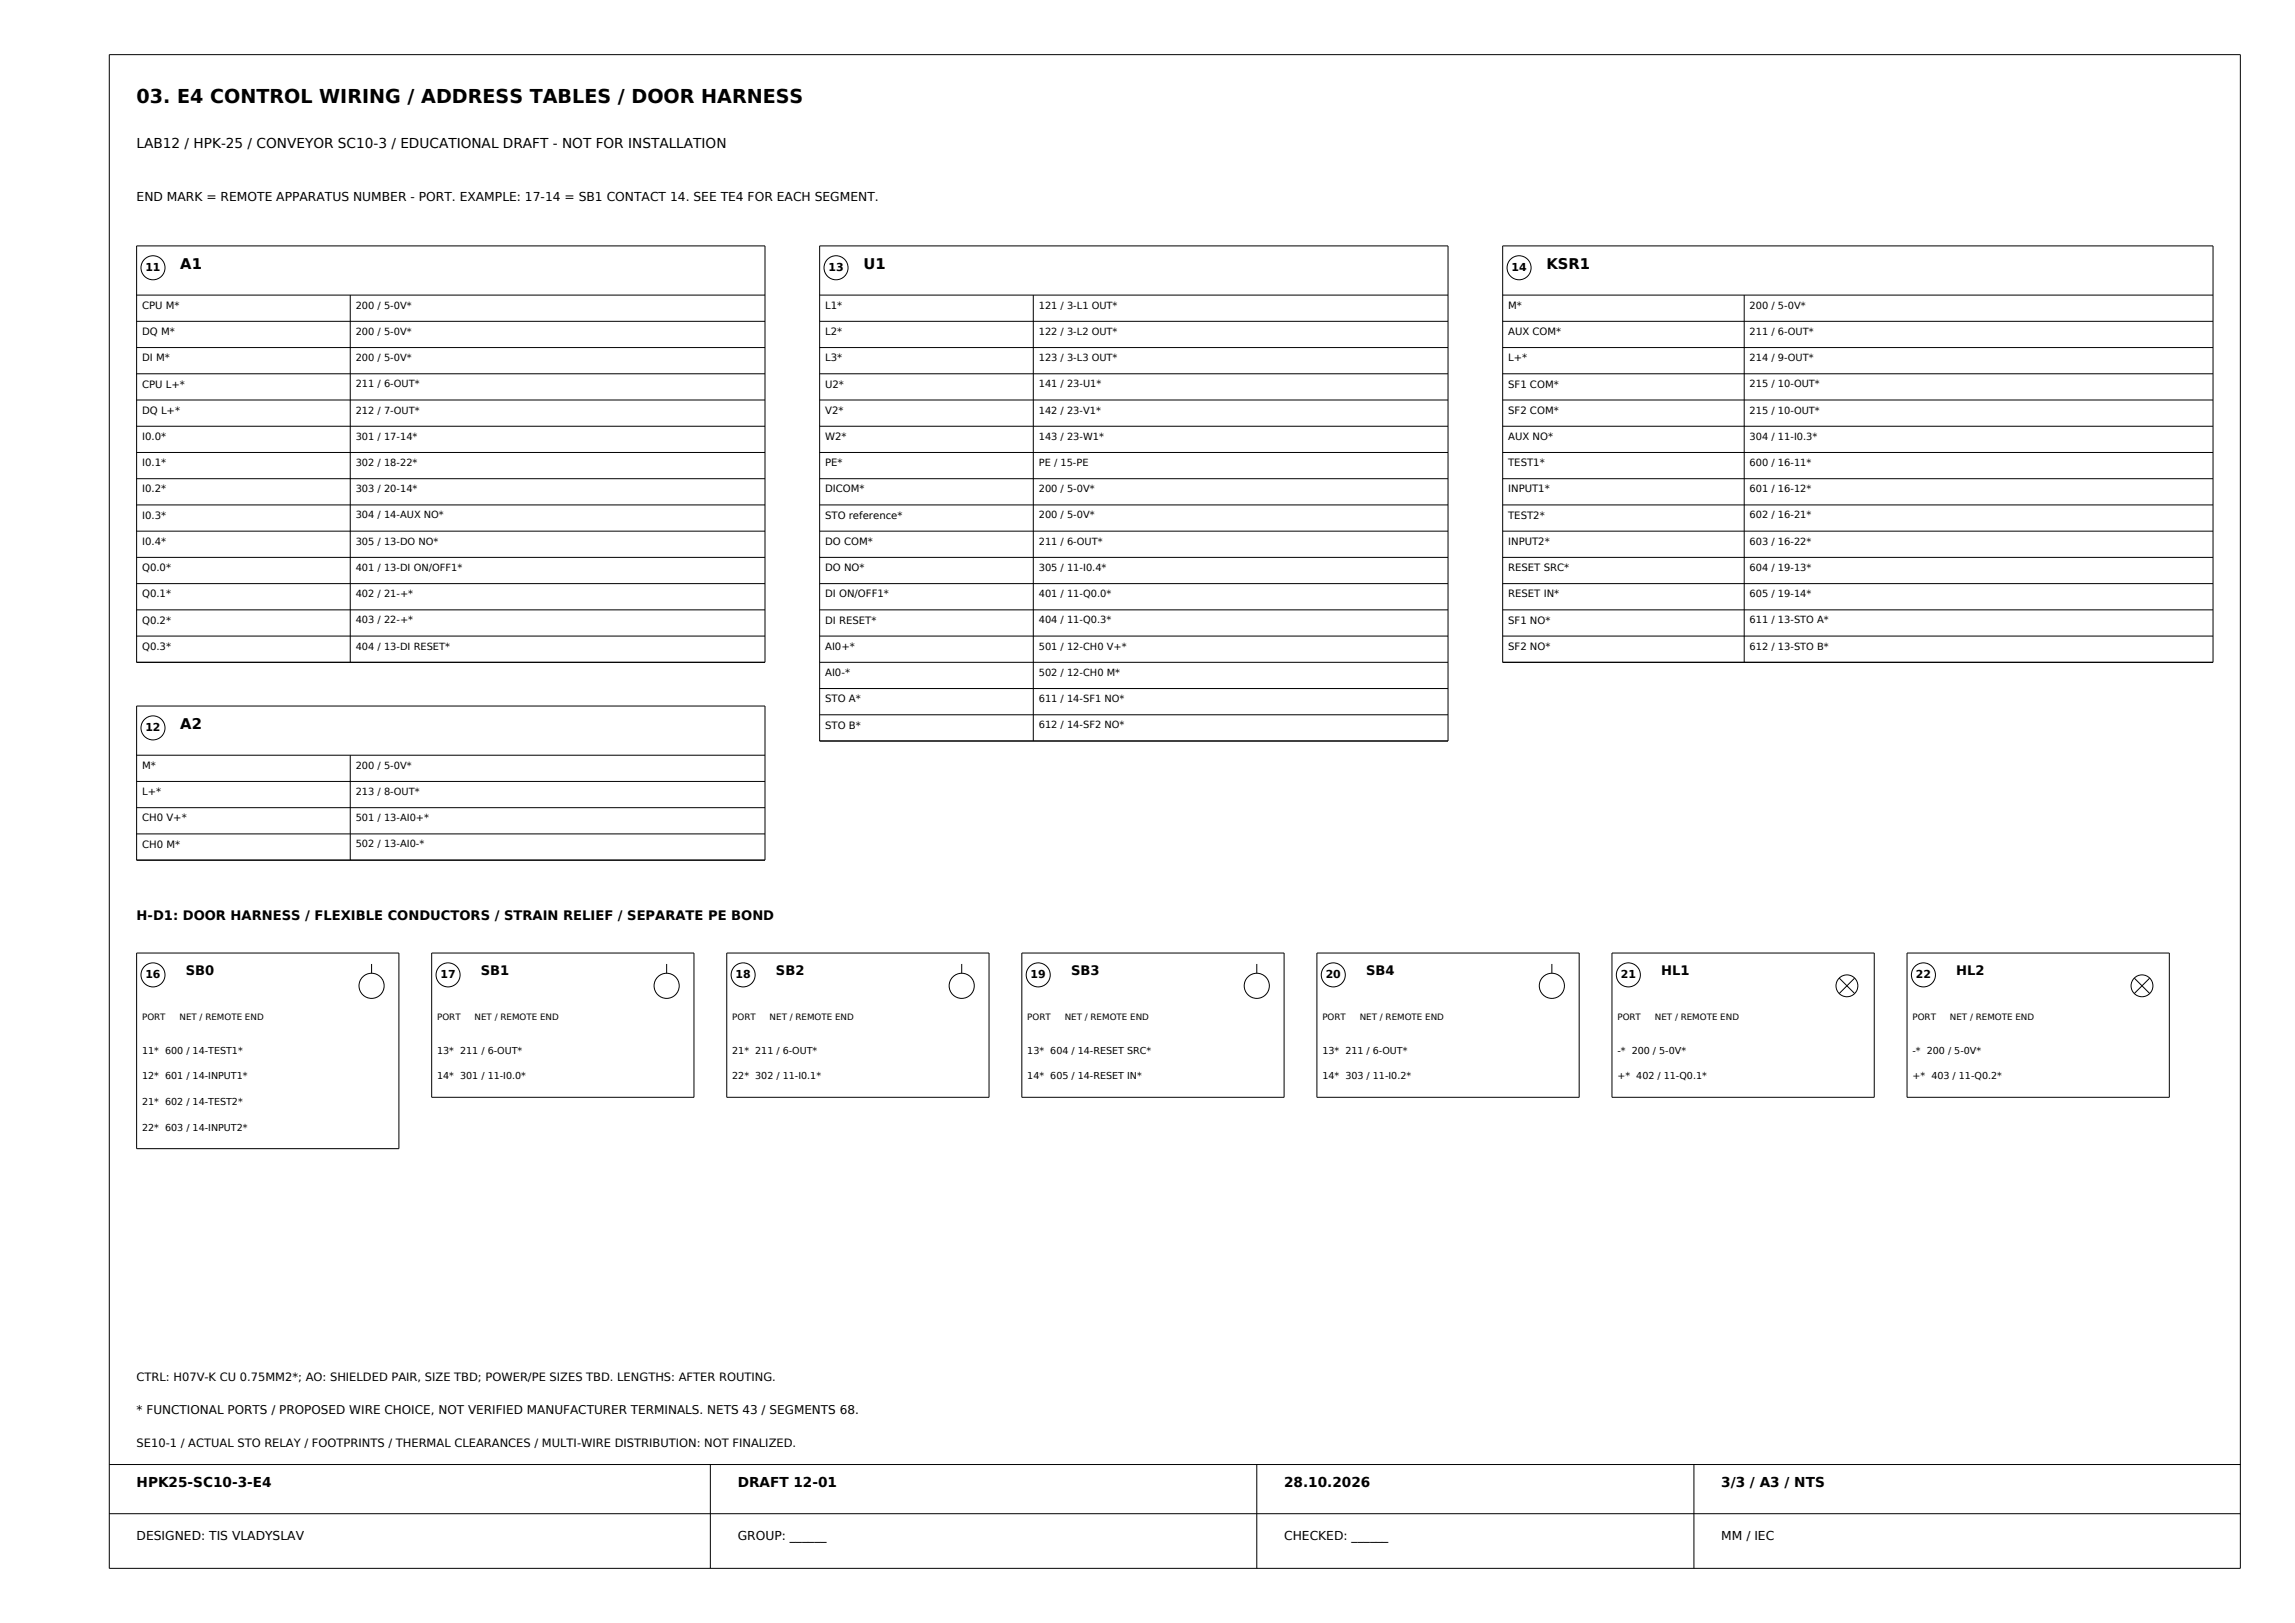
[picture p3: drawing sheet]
<svg xmlns="http://www.w3.org/2000/svg" width="420mm" height="297mm" viewBox="0 0 420 297" stroke-linecap="round" stroke-linejoin="round" font-family="sans-serif">
<defs><g id="words">
<text font-size="3.5" x="25" y="18.9">03. E4 CONTROL WIRING / ADDRESS TABLES / DOOR HARNESS</text>
<g font-size="2.7">
<text x="33" y="49.2">A1</text>
<text x="158" y="49.2">U1</text>
<text x="283" y="49.2">KSR1</text>
<text x="33" y="133.4">A2</text>
</g>
<g font-size="2.5">
<text x="25" y="27.1">LAB12 / HPK-25 / CONVEYOR SC10-3 / EDUCATIONAL DRAFT - NOT FOR INSTALLATION</text>
<text x="25" y="272.1">HPK25-SC10-3-E4</text>
<text x="135" y="272.1">DRAFT 12-01</text>
<text x="235" y="272.1">28.10.2026</text>
<text x="315" y="272.1">3/3 / A3 / NTS</text>
</g>
<g font-size="2.4">
<text x="25" y="168.4">H-D1: DOOR HARNESS / FLEXIBLE CONDUCTORS / STRAIN RELIEF / SEPARATE PE BOND</text>
<text x="34" y="178.4">SB0</text>
<text x="88" y="178.4">SB1</text>
<text x="142" y="178.4">SB2</text>
<text x="196" y="178.4">SB3</text>
<text x="250" y="178.4">SB4</text>
<text x="304" y="178.4">HL1</text>
<text x="358" y="178.4">HL2</text>
</g>
<g font-size="2.3">
<text x="25" y="36.8">END MARK = REMOTE APPARATUS NUMBER - PORT. EXAMPLE: 17-14 = SB1 CONTACT 14. SEE TE4 FOR EACH SEGMENT.</text>
<text x="25" y="281.8">DESIGNED: TIS VLADYSLAV</text>
<text x="135" y="281.8">GROUP: ______</text>
<text x="235" y="281.8">CHECKED: ______</text>
<text x="315" y="281.8">MM / IEC</text>
</g>
<text font-size="2.2" x="25" y="258.8">* FUNCTIONAL PORTS / PROPOSED WIRE CHOICE, NOT VERIFIED MANUFACTURER TERMINALS. NETS 43 / SEGMENTS 68.</text>
<g font-size="2.1">
<text x="25" y="252.7">CTRL: H07V-K CU 0.75MM2*; AO: SHIELDED PAIR, SIZE TBD; POWER/PE SIZES TBD. LENGTHS: AFTER ROUTING.</text>
<text x="25" y="264.7">SE10-1 / ACTUAL STO RELAY / FOOTPRINTS / THERMAL CLEARANCES / MULTI-WIRE DISTRIBUTION: NOT FINALIZED.</text>
</g>
<g font-size="2">
<text x="26.6" y="49.5">11</text>
<text x="151.6" y="49.5">13</text>
<text x="276.6" y="49.5">14</text>
<text x="26.6" y="133.7">12</text>
<text x="26.6" y="178.9">16</text>
<text x="80.6" y="178.9">17</text>
<text x="134.6" y="178.9">18</text>
<text x="188.6" y="178.9">19</text>
<text x="242.6" y="178.9">20</text>
<text x="296.6" y="178.9">21</text>
<text x="350.6" y="178.9">22</text>
</g>
<g font-size="1.8">
<text x="26" y="56.5">CPU M*</text>
<text x="65.1" y="56.5">200 / 5-0V*</text>
<text x="151" y="56.5">L1*</text>
<text x="190.1" y="56.5">121 / 3-L1 OUT*</text>
<text x="276" y="56.5">M*</text>
<text x="320.2" y="56.5">200 / 5-0V*</text>
<text x="26" y="61.3">DQ M*</text>
<text x="65.1" y="61.3">200 / 5-0V*</text>
<text x="151" y="61.3">L2*</text>
<text x="190.1" y="61.3">122 / 3-L2 OUT*</text>
<text x="276" y="61.3">AUX COM*</text>
<text x="320.2" y="61.3">211 / 6-OUT*</text>
<text x="26" y="66.1">DI M*</text>
<text x="26" y="70.9">CPU L+*</text>
<text x="65.1" y="66.1">200 / 5-0V*</text>
<text x="65.1" y="70.9">211 / 6-OUT*</text>
<text x="151" y="66.1">L3*</text>
<text x="151" y="70.9">U2*</text>
<text x="190.1" y="66.1">123 / 3-L3 OUT*</text>
<text x="190.1" y="70.9">141 / 23-U1*</text>
<text x="276" y="66.1">L+*</text>
<text x="276" y="70.9">SF1 COM*</text>
<text x="320.2" y="66.1">214 / 9-OUT*</text>
<text x="320.2" y="70.9">215 / 10-OUT*</text>
<text x="26" y="75.7">DQ L+*</text>
<text x="65.1" y="75.7">212 / 7-OUT*</text>
<text x="151" y="75.7">V2*</text>
<text x="190.1" y="75.7">142 / 23-V1*</text>
<text x="276" y="75.7">SF2 COM*</text>
<text x="320.2" y="75.7">215 / 10-OUT*</text>
<text x="26" y="80.5">I0.0*</text>
<text x="65.1" y="80.5">301 / 17-14*</text>
<text x="151" y="80.5">W2*</text>
<text x="190.1" y="80.5">143 / 23-W1*</text>
<text x="276" y="80.5">AUX NO*</text>
<text x="320.2" y="80.5">304 / 11-I0.3*</text>
<text x="26" y="85.3">I0.1*</text>
<text x="65.1" y="85.3">302 / 18-22*</text>
<text x="151" y="85.3">PE*</text>
<text x="190.1" y="85.3">PE / 15-PE</text>
<text x="276" y="85.3">TEST1*</text>
<text x="320.2" y="85.3">600 / 16-11*</text>
<text x="26" y="90.1">I0.2*</text>
<text x="26" y="94.9">I0.3*</text>
<text x="65.1" y="90.1">303 / 20-14*</text>
<text x="65.1" y="94.9">304 / 14-AUX NO*</text>
<text x="151" y="90.1">DICOM*</text>
<text x="151" y="94.9">STO reference*</text>
<text x="190.1" y="90.1">200 / 5-0V*</text>
<text x="190.1" y="94.9">200 / 5-0V*</text>
<text x="276" y="90.1">INPUT1*</text>
<text x="276" y="94.9">TEST2*</text>
<text x="320.2" y="90.1">601 / 16-12*</text>
<text x="320.2" y="94.9">602 / 16-21*</text>
<text x="26" y="99.7">I0.4*</text>
<text x="65.1" y="99.7">305 / 13-DO NO*</text>
<text x="151" y="99.7">DO COM*</text>
<text x="190.1" y="99.7">211 / 6-OUT*</text>
<text x="276" y="99.7">INPUT2*</text>
<text x="320.2" y="99.7">603 / 16-22*</text>
<text x="26" y="104.5">Q0.0*</text>
<text x="65.1" y="104.5">401 / 13-DI ON/OFF1*</text>
<text x="151" y="104.5">DO NO*</text>
<text x="190.1" y="104.5">305 / 11-I0.4*</text>
<text x="276" y="104.5">RESET SRC*</text>
<text x="320.2" y="104.5">604 / 19-13*</text>
<text x="26" y="109.3">Q0.1*</text>
<text x="65.1" y="109.3">402 / 21-+*</text>
<text x="151" y="109.3">DI ON/OFF1*</text>
<text x="190.1" y="109.3">401 / 11-Q0.0*</text>
<text x="276" y="109.3">RESET IN*</text>
<text x="320.2" y="109.3">605 / 19-14*</text>
<text x="26" y="114.1">Q0.2*</text>
<text x="26" y="118.9">Q0.3*</text>
<text x="65.1" y="114.1">403 / 22-+*</text>
<text x="65.1" y="118.9">404 / 13-DI RESET*</text>
<text x="151" y="114.1">DI RESET*</text>
<text x="151" y="118.9">AI0+*</text>
<text x="190.1" y="114.1">404 / 11-Q0.3*</text>
<text x="190.1" y="118.9">501 / 12-CH0 V+*</text>
<text x="276" y="114.1">SF1 NO*</text>
<text x="276" y="118.9">SF2 NO*</text>
<text x="320.2" y="114.1">611 / 13-STO A*</text>
<text x="320.2" y="118.9">612 / 13-STO B*</text>
<text x="151" y="123.7">AI0-*</text>
<text x="190.1" y="123.7">502 / 12-CH0 M*</text>
<text x="151" y="128.5">STO A*</text>
<text x="190.1" y="128.5">611 / 14-SF1 NO*</text>
<text x="151" y="133.3">STO B*</text>
<text x="190.1" y="133.3">612 / 14-SF2 NO*</text>
<text x="26" y="140.7">M*</text>
<text x="65.1" y="140.7">200 / 5-0V*</text>
<text x="26" y="145.5">L+*</text>
<text x="65.1" y="145.5">213 / 8-OUT*</text>
<text x="26" y="150.3">CH0 V+*</text>
<text x="26" y="155.1">CH0 M*</text>
<text x="65.1" y="150.3">501 / 13-AI0+*</text>
<text x="65.1" y="155.1">502 / 13-AI0-*</text>
<text x="26" y="192.8">11* 600 / 14-TEST1*</text>
<text x="26" y="197.5">12* 601 / 14-INPUT1*</text>
<text x="80" y="192.8">13* 211 / 6-OUT*</text>
<text x="80" y="197.5">14* 301 / 11-I0.0*</text>
<text x="134" y="192.8">21* 211 / 6-OUT*</text>
<text x="134" y="197.5">22* 302 / 11-I0.1*</text>
<text x="188" y="192.8">13* 604 / 14-RESET SRC*</text>
<text x="188" y="197.5">14* 605 / 14-RESET IN*</text>
<text x="242" y="192.8">13* 211 / 6-OUT*</text>
<text x="242" y="197.5">14* 303 / 11-I0.2*</text>
<text x="296" y="192.8">-* 200 / 5-0V*</text>
<text x="296" y="197.5">+* 402 / 11-Q0.1*</text>
<text x="350" y="192.8">-* 200 / 5-0V*</text>
<text x="350" y="197.5">+* 403 / 11-Q0.2*</text>
<text x="26" y="202.2">21* 602 / 14-TEST2*</text>
<text x="26" y="206.9">22* 603 / 14-INPUT2*</text>
</g>
<g font-size="1.6">
<text x="26" y="186.7">PORT</text>
<text x="32.8" y="186.7">NET / REMOTE END</text>
<text x="80" y="186.7">PORT</text>
<text x="86.8" y="186.7">NET / REMOTE END</text>
<text x="134" y="186.7">PORT</text>
<text x="140.8" y="186.7">NET / REMOTE END</text>
<text x="188" y="186.7">PORT</text>
<text x="194.8" y="186.7">NET / REMOTE END</text>
<text x="242" y="186.7">PORT</text>
<text x="248.8" y="186.7">NET / REMOTE END</text>
<text x="296" y="186.7">PORT</text>
<text x="302.8" y="186.7">NET / REMOTE END</text>
<text x="350" y="186.7">PORT</text>
<text x="356.8" y="186.7">NET / REMOTE END</text>
</g>
</g></defs>
<g fill="none" stroke="#000" stroke-width=".18">
<path d="M20 10h390v277h-390zM25 45h115v76.2h-115zM25 54h115M25 58.8h115M64.1 54v67.2M150 45h115v90.6h-115zM150 54h115M150 58.8h115M189.1 54v81.6M275 45h130v76.2h-130zM275 54h130M275 58.8h130"/>
<path d="M319.2 54v67.2M25 63.6h115M25 68.4h115M25 73.2h115M25 78h115M150 63.6h115M150 68.4h115M150 73.2h115M150 78h115M275 63.6h130M275 68.4h130M275 73.2h130"/>
<path d="M275 78h130M25 82.8h115M25 87.6h115M25 92.4h115M25 97.2h115M150 82.8h115M150 87.6h115M150 92.4h115M150 97.2h115M275 82.8h130M275 87.6h130M275 92.4h130"/>
<path d="M275 97.2h130M25 102h115M25 106.8h115M25 111.6h115M25 116.4h115M150 102h115M150 106.8h115M150 111.6h115M150 116.4h115M275 102h130M275 106.8h130M275 111.6h130"/>
<path d="M275 116.4h130M25 129.2h115v28.2h-115zM25 138.2h115M64.1 138.2v19.2M150 121.2h115M150 126h115M150 130.8h115M25 143h115M25 147.8h115M25 152.6h115M25 174.4h48v35.8h-48zM68 176.4v1.7"/>
<path d="M79 174.4h48v26.4h-48zM122 176.4v1.7M133 174.4h48v26.4h-48zM176 176.4v1.7M187 174.4h48v26.4h-48zM230 176.4v1.7M241 174.4h48v26.4h-48zM284 176.4v1.7M295 174.4h48v26.4h-48zM336.6 179l2.8 2.8M339.4 179l-2.8 2.8M349 174.4h48v26.4h-48z"/>
<path d="M390.6 179l2.8 2.8M393.4 179l-2.8 2.8M20 268h390M20 277h390M130 268v19M230 268v19M310 268v19"/>
<circle cx="28" cy="49" r="2.2"/>
<circle cx="153" cy="49" r="2.2"/>
<circle cx="278" cy="49" r="2.2"/>
<circle cx="28" cy="133.2" r="2.2"/>
<circle cx="28" cy="178.4" r="2.2"/>
<circle cx="82" cy="178.4" r="2.2"/>
<circle cx="136" cy="178.4" r="2.2"/>
<circle cx="190" cy="178.4" r="2.2"/>
<circle cx="244" cy="178.4" r="2.2"/>
<circle cx="298" cy="178.4" r="2.2"/>
<circle cx="352" cy="178.4" r="2.2"/>
<circle cx="68" cy="180.4" r="2.3"/>
<circle cx="122" cy="180.4" r="2.3"/>
<circle cx="176" cy="180.4" r="2.3"/>
<circle cx="230" cy="180.4" r="2.3"/>
<circle cx="284" cy="180.4" r="2.3"/>
<circle cx="338" cy="180.4" r="2"/>
<circle cx="392" cy="180.4" r="2"/>
</g>
<use href="#words"/>
</svg>
